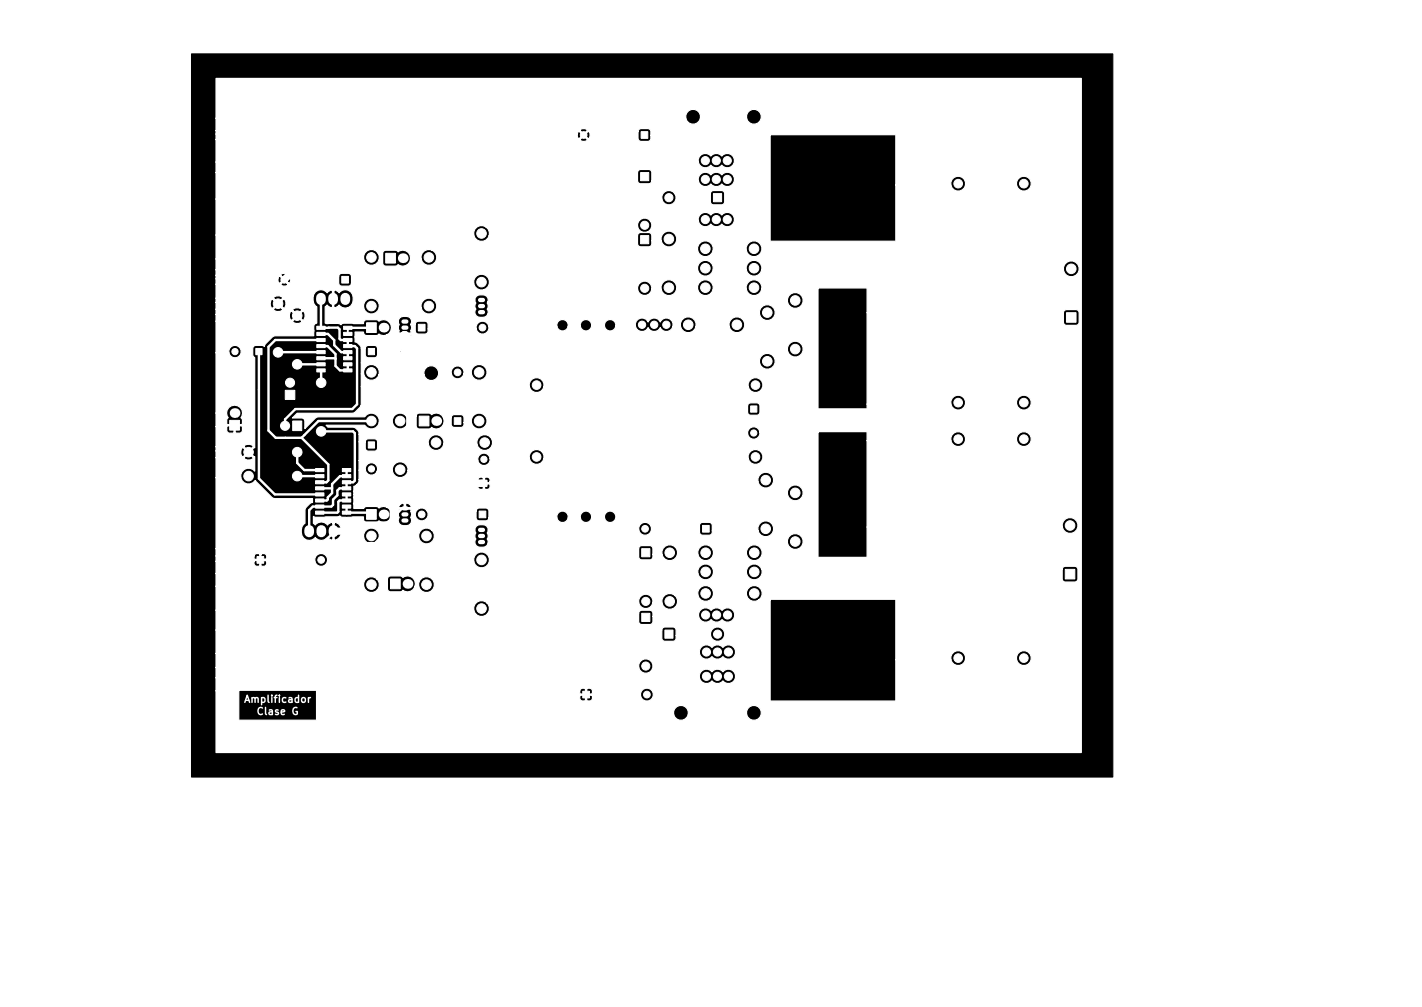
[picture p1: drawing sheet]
<svg xmlns="http://www.w3.org/2000/svg" width="297mm" height="210mm" viewBox="0 0 297 210" stroke-linecap="round" stroke-linejoin="round" font-family="sans-serif">
<defs><g id="words">
<g font-size="2.1" fill="#fff">
<text x="51.6" y="146.7">Amplificador</text>
<text x="54.1" y="149.3">Clase G</text>
</g>
</g></defs>
<path d="M40 11.2h192.5v151h-192.5z" fill="#000" stroke="#000" stroke-width=".21"/>
<g fill="#fff" stroke="#fff" stroke-width=".21">
<path d="M149 40.4h1.7v1.7h-1.7z"/>
<path d="M146.8 109.7h1.3v1.4h-1.3z"/>
<path d="M138.9 131.6h1.7v1.7h-1.7z"/>
<path d="M81.6 120.9h2v2h-2z"/>
<circle cx="139.7" cy="41.3" r=".85"/>
<circle cx="134.7" cy="110.4" r=".7"/>
<circle cx="157.6" cy="115.4" r="1"/>
<circle cx="147.4" cy="115.4" r="1"/>
<circle cx="149.9" cy="132.4" r=".85"/>
<circle cx="147.4" cy="119.4" r="1"/>
<circle cx="157.6" cy="119.4" r="1"/>
<circle cx="147.4" cy="123.9" r="1"/>
<circle cx="157.6" cy="123.9" r="1"/>
<circle cx="149.7" cy="128.4" r=".85"/>
<circle cx="147.4" cy="128.4" r=".85"/>
<circle cx="152" cy="128.4" r=".85"/>
<circle cx="77.6" cy="111.9" r="1"/>
<circle cx="77.6" cy="122.1" r="1"/>
</g>
<circle cx="85.1" cy="121.9" r="1.02" fill="#fff"/>
<g fill="#fff" stroke="#fff" stroke-width=".21">
<path d="M100.4 100.3h1.3v1.3h-1.3z"/>
<path d="M87.6 86.9h2v2h-2z"/>
<circle cx="89.1" cy="111.9" r="1"/>
<circle cx="89.1" cy="122.1" r="1"/>
<circle cx="101.1" cy="95.9" r=".65"/>
<circle cx="91.1" cy="92.4" r="1"/>
<circle cx="101.2" cy="92.4" r="1"/>
</g>
<circle cx="91.1" cy="87.9" r="1.02" fill="#fff"/>
<g fill="#fff" stroke="#fff" stroke-width=".21">
<path d="M94.9 87.2h1.4v1.4h-1.4z"/>
<path d="M76.6 106.4h2v2h-2z"/>
<circle cx="100.1" cy="77.7" r="1"/>
<circle cx="100.1" cy="87.9" r="1"/>
<circle cx="95.6" cy="77.7" r=".7"/>
<circle cx="51.9" cy="99.4" r="1"/>
<circle cx="62.1" cy="99.4" r="1"/>
<circle cx="51.9" cy="94.4" r="1"/>
<circle cx="62.1" cy="94.4" r="1"/>
</g>
<circle cx="80.1" cy="107.4" r="1.02" fill="#fff"/>
<g fill="#fff" stroke="#fff" stroke-width=".21">
<path d="M65.9 106.7h1.8v.7h-1.8z"/>
<path d="M71.5 106.7h1.8v.7h-1.8z"/>
<path d="M65.9 105.4h1.8v.7h-1.8z"/>
<path d="M71.5 105.4h1.8v.7h-1.8z"/>
<path d="M65.9 104.2h1.8v.6h-1.8z"/>
<path d="M71.5 104.2h1.8v.6h-1.8z"/>
<path d="M65.9 102.9h1.8v.7h-1.8z"/>
<path d="M71.5 102.9h1.8v.7h-1.8z"/>
<path d="M65.9 101.6h1.8v.7h-1.8z"/>
<path d="M71.5 101.6h1.8v.7h-1.8z"/>
<path d="M65.9 100.4h1.8v.6h-1.8z"/>
<path d="M71.5 100.4h1.8v.6h-1.8z"/>
<path d="M65.9 99.1h1.8v.6h-1.8z"/>
<path d="M71.5 99.1h1.8v.6h-1.8z"/>
<path d="M65.9 97.8h1.8v.7h-1.8z"/>
<path d="M71.5 97.8h1.8v.7h-1.8z"/>
<path d="M59.6 81.5h2v1.9h-2z"/>
<path d="M76.9 72.8h1.3v1.3h-1.3z"/>
<path d="M53.4 72.8h1.3v1.3h-1.3z"/>
<path d="M156.8 84.8h1.3v1.3h-1.3z"/>
<path d="M121.7 144.3h1.4v1.4h-1.4z"/>
<path d="M71.4 57.7h1.4v1.4h-1.4z"/>
<path d="M53.7 116.2h1.4v1.4h-1.4z"/>
<path d="M133.9 27.5h1.4v1.4h-1.4z"/>
<path d="M100.1 106.7h1.4v1.4h-1.4z"/>
<path d="M87.4 67.7h1.4v1.4h-1.4z"/>
<path d="M76.9 92.3h1.3v1.3h-1.3z"/>
<path d="M222.8 65.3h2v2h-2z"/>
<path d="M133.8 36h1.7v1.7h-1.7z"/>
<path d="M133.8 49.2h1.7v1.7h-1.7z"/>
<path d="M134 114.6h1.7v1.7h-1.7z"/>
<path d="M134 128.1h1.7v1.7h-1.7z"/>
<path d="M222.5 118.9h2v2h-2z"/>
<path d="M61.1 87.9h1.9v2h-1.9z"/>
<path d="M76.6 67.4h2v2h-2z"/>
<circle cx="60.6" cy="79.9" r=".95"/>
<circle cx="112.1" cy="95.4" r=".9"/>
<circle cx="157.8" cy="95.4" r=".9"/>
<circle cx="82.6" cy="73.4" r=".65"/>
<circle cx="49.1" cy="73.4" r=".65"/>
<circle cx="157.4" cy="90.4" r=".65"/>
<circle cx="135.1" cy="145" r=".7"/>
<circle cx="59.4" cy="58.4" r=".7"/>
<circle cx="67.1" cy="116.9" r=".7"/>
<circle cx="121.9" cy="28.2" r=".7"/>
<circle cx="88.1" cy="107.4" r=".7"/>
<circle cx="100.8" cy="68.4" r=".7"/>
<circle cx="77.6" cy="97.9" r=".65"/>
<circle cx="223.8" cy="56.1" r="1"/>
<circle cx="134.7" cy="47" r=".85"/>
<circle cx="134.7" cy="60.2" r=".85"/>
<circle cx="134.9" cy="125.6" r=".85"/>
<circle cx="134.9" cy="139.1" r=".85"/>
<circle cx="223.5" cy="109.7" r="1"/>
<circle cx="59.5" cy="88.9" r=".95"/>
</g>
<circle cx="80.1" cy="68.4" r="1.02" fill="#fff"/>
<path d="M80.6 52.9h2v2h-2z" fill="#fff" stroke="#fff" stroke-width=".21"/>
<circle cx="84.1" cy="53.9" r="1.02" fill="#fff"/>
<g fill="#fff" stroke="#fff" stroke-width=".21">
<path d="M66.2 77h1.7v.7h-1.7z"/>
<path d="M71.8 77h1.7v.7h-1.7z"/>
<path d="M66.2 75.7h1.7v.7h-1.7z"/>
<path d="M71.8 75.7h1.7v.7h-1.7z"/>
<path d="M66.2 74.5h1.7v.6h-1.7z"/>
<path d="M71.8 74.5h1.7v.6h-1.7z"/>
<path d="M66.2 73.2h1.7v.7h-1.7z"/>
<path d="M71.8 73.2h1.7v.7h-1.7z"/>
<path d="M66.2 71.9h1.7v.7h-1.7z"/>
<path d="M71.8 71.9h1.7v.7h-1.7z"/>
<path d="M66.2 70.7h1.7v.6h-1.7z"/>
<path d="M71.8 70.7h1.7v.6h-1.7z"/>
<path d="M66.2 69.4h1.7v.6h-1.7z"/>
<path d="M71.8 69.4h1.7v.6h-1.7z"/>
<path d="M66.2 68.1h1.7v.7h-1.7z"/>
<path d="M71.8 68.1h1.7v.7h-1.7z"/>
<path d="M48 87.8h2v2h-2z"/>
<circle cx="149.6" cy="33.5" r=".85"/>
<circle cx="151.9" cy="33.5" r=".85"/>
<circle cx="147.3" cy="33.5" r=".85"/>
<circle cx="149.6" cy="37.5" r=".85"/>
<circle cx="151.9" cy="37.5" r=".85"/>
<circle cx="147.3" cy="37.5" r=".85"/>
<circle cx="149.9" cy="136.1" r=".85"/>
<circle cx="152.2" cy="136.1" r=".85"/>
<circle cx="147.6" cy="136.1" r=".85"/>
<circle cx="149.9" cy="141.2" r=".85"/>
<circle cx="152.2" cy="141.2" r=".85"/>
<circle cx="147.6" cy="141.2" r=".85"/>
<circle cx="166.1" cy="62.7" r="1"/>
<circle cx="166.1" cy="72.9" r="1"/>
<circle cx="157.8" cy="80.4" r=".9"/>
<circle cx="112.1" cy="80.4" r=".9"/>
<circle cx="157.5" cy="51.9" r="1"/>
<circle cx="147.3" cy="51.9" r="1"/>
<circle cx="166.1" cy="102.9" r="1"/>
<circle cx="166.1" cy="113.1" r="1"/>
<circle cx="139.7" cy="49.9" r="1"/>
<circle cx="139.7" cy="60.1" r="1"/>
<circle cx="139.9" cy="125.6" r="1"/>
<circle cx="139.9" cy="115.4" r="1"/>
<circle cx="100.6" cy="116.9" r="1"/>
<circle cx="100.6" cy="127.1" r="1"/>
<circle cx="77.6" cy="87.9" r="1"/>
<circle cx="77.6" cy="77.7" r="1"/>
<circle cx="83.6" cy="98.1" r="1"/>
<circle cx="83.6" cy="87.9" r="1"/>
<circle cx="58.1" cy="63.4" r="1"/>
<circle cx="58.1" cy="73.6" r="1"/>
<circle cx="100.6" cy="48.7" r="1"/>
<circle cx="100.6" cy="58.9" r="1"/>
<circle cx="200.2" cy="91.7" r=".9"/>
<circle cx="200.2" cy="137.4" r=".9"/>
<circle cx="213.9" cy="91.7" r=".9"/>
<circle cx="213.9" cy="137.4" r=".9"/>
<circle cx="213.9" cy="38.3" r=".9"/>
<circle cx="213.9" cy="84.1" r=".9"/>
<circle cx="200.2" cy="38.3" r=".9"/>
<circle cx="200.2" cy="84.1" r=".9"/>
<circle cx="157.5" cy="60.1" r="1"/>
<circle cx="147.3" cy="60.1" r="1"/>
<circle cx="89.6" cy="53.7" r="1"/>
<circle cx="89.6" cy="63.9" r="1"/>
<circle cx="157.5" cy="56" r="1"/>
<circle cx="147.3" cy="56" r="1"/>
<circle cx="160.3" cy="75.4" r="1"/>
<circle cx="160.3" cy="65.3" r="1"/>
<circle cx="159.9" cy="100.2" r="1"/>
<circle cx="159.9" cy="110.4" r="1"/>
<circle cx="77.6" cy="53.7" r="1"/>
<circle cx="77.6" cy="63.9" r="1"/>
<circle cx="143.8" cy="67.8" r="1"/>
<circle cx="153.9" cy="67.8" r="1"/>
<circle cx="136.7" cy="67.8" r=".76"/>
<circle cx="139.2" cy="67.8" r=".76"/>
<circle cx="134.1" cy="67.8" r=".76"/>
<circle cx="67.1" cy="79.9" r="1"/>
<circle cx="67.1" cy="90.1" r="1"/>
<circle cx="62.1" cy="76.1" r="1"/>
<circle cx="62.1" cy="65.9" r="1"/>
<circle cx="149.6" cy="45.8" r=".85"/>
<circle cx="147.3" cy="45.8" r=".85"/>
<circle cx="151.9" cy="45.8" r=".85"/>
</g>
<path d="M67 62.2v.5M69.6 62.2v.5M72.1 62.2v.5M64.6 110.7v.5M67.1 110.7v.5M69.7 110.7v.5" fill="none" stroke="#fff" stroke-width="2"/>
<path d="M84.3 68.4h.6M84.3 69.7h.6M84.3 67.1h.6M100.3 63.9h.6M100.3 65.2h.6M100.3 62.6h.6M84.3 107.4h.6M84.3 106.1h.6M84.3 108.7h.6M100.3 111.9h.6M100.3 110.6h.6M100.3 113.2h.6" fill="none" stroke="#fff" stroke-width=".9"/>
<circle cx="49" cy="86.2" r="1.02" fill="#fff"/>
<g fill="none" stroke="#fff" stroke-width=".5">
<path d="M54.1 73.4v26.5l3.3 3.3h9.4M62.1 76.1h4.9M62.1 76.1h.1M67 62.4v6M67 68.4h.1M67 73.5l-8.9 .1M67 69.7h1.5l1.3 1.3v1.1l1.5 1.4h1.4v1.3M67 71h-9.5l-1.4 1.4v17.5l1.5 1.5h5.4M67 68.4h3.6l.3 .3v2l.3 .3h1.5v1.3h1.4l.5 .4v11.7l-1 1h-11.9l-2.2 2.2v1.3M67 72.3h1.4l1.7 1.6v2.5l.9 .9h1.7v-1.2M67 77.3l.1 2.6M67 74.8h3l.1 .1"/>
<path d="M69.6 62.4v-1.8l-1.4-1.4h-8l-.8-.8-2.4 2.4v1.5l2.5 2.5h1.5l1.1 1.1M77.6 68.4h-4.9M62.1 94.4v2.3l1.5 1.5h3.2M62.1 99.4h4.7M63 91.4l5.6 5.6v3.3l-.4 .4h-1.4M66.8 99.4h.1M67.1 90.1h6.6l.4 .3v9.9l-.3 .4h-1.4v1.3h-1.5l-.4 .4v1l-.9 .9v1.1l-.4 .4h-3.9l-.7 .7v4.4M72.4 98.2v1.2h-1.4l-1.6 1.7v1.9l-.9 .9v.4l-.2 .2h-1.5M77.6 87.9h-11.1l-3.5 3.5M86.8 97.9l-2.2 2.3v5.9M69.4 101.9l-2.6 .1M72.4 103.2v1.3h-1.5l-.2 .3v2l-.2 .2h-3.7"/>
<path d="M72.4 105.8v1.2h4.8l.4 .4M101.1 100.9h-10l-5.3 5.2h-1.8l-3 3h-8l-1.8 1.8h-1.5v.3l-5.8 5.7h-9.5"/>
</g>
<path d="M66.5 73.5h.5M66.5 71h.5M72.7 68.4v1.3M72.4 107v.2" fill="none" stroke="#fff" stroke-width=".4"/>
<path d="M59.4 58.4l4.1-4.2h10.5l8.6 8.6v10.6M82.6 73.4l3 3v17l4.5 4.5M83.2 71l1.2-1.1h.2l2.4 2.3-3 3h-1l-1.8-1.8h1.4l.6-.6zM86.8 97.9h3.3M90.1 97.9l-8 8v4.4l-3.6 3.6h-3.3l-3-3h-2.5M93.1 100.9l-1.1 1.1h-1.1l-.8-.8v-5.9l.9 .9v4.7h10.1" fill="none" stroke="#fff" stroke-width="1.5"/>
<path d="M45.1 16.4h180.8v140.7h-180.8v-12.9h4.8v6l.1 .2h16l.1-.2v-1.1h74.6l.2 .6a1.56 1.56 0 0 0 1.6 .7 1.56 1.56 0 0 0 1.3-1.3h12.1l.3 .6a1.56 1.56 0 0 0 2.6 0 1.56 1.56 0 0 0-1-2.4 1.56 1.56 0 0 0-1.9 1.8h-12.1v-.6a1.56 1.56 0 0 0-1.9-1.2 1.56 1.56 0 0 0-1.2 1.8h-74.6v-3.8h55v.6l.3 .4 .7 .1 .2-.2v-1h.3v1l.1 .2h.6l.4-.3v-.8h10.1a1.36 1.36 0 0 0 2.1 .9 1.36 1.36 0 0 0 0-2.3 1.36 1.36 0 0 0-2.1 .9v.5h-10.1l-.1-.1h-2.3l-.2 .1h-55v-1.1h55v.5l.2 .2h1v-1h.3v1h1l.2-.2v-.5l-.5-.5h-.6l-.1 .2-1-.2-.5 .5-71.1-.1-.1 .1h-4.8v-2.7h101a1.49 1.49 0 0 0 1.1 1.2 1.49 1.49 0 0 0 1.5-.5 1.45 1.45 0 0 0 2.3 0 1.5 1.5 0 0 0 2.2 .1 1.5 1.5 0 0 0 0-2.2 1.5 1.5 0 0 0-2.2 .2 1.45 1.45 0 0 0-2.3 0 1.5 1.5 0 0 0-1.8-.4 1.5 1.5 0 0 0-.8 1.6h-101v-2.1h88.3l.2 .5a1.51 1.51 0 0 0 2.6 0 1.51 1.51 0 0 0-1-2.3 1.51 1.51 0 0 0-1.8 1.8h-88.3v-3h101l.2 .6a1.49 1.49 0 0 0 2.4 .1 1.45 1.45 0 0 0 2.3 0 1.5 1.5 0 0 0 2.2 .1 1.5 1.5 0 0 0 0-2.2 1.5 1.5 0 0 0-2.2 .2 1.45 1.45 0 0 0-2.3 0 1.5 1.5 0 0 0-1.8-.4 1.5 1.5 0 0 0-.8 1.6h-101v-4.8h93.1v1.7a.65 .65 0 0 0 .7 .6h1.9l.4-.4v-.8h7.2l.2 .5a1.51 1.51 0 0 0 2.6 .1 1.51 1.51 0 0 0-1-2.4 1.51 1.51 0 0 0-1.8 1.8h-7.2v-1.1a.65 .65 0 0 0-.6-.7l-2 .1-.4 .6h-93.1v-4.2h53.9a1.65 1.65 0 0 0 1.2 1.3 1.65 1.65 0 0 0 1.7-.6h31.5v1.7a.65 .65 0 0 0 .6 .6h1.7l.5-.2 .2-.4v-1.1h9.5l.2 .5a1.49 1.49 0 0 0 2.4 .2 1.45 1.45 0 0 0 2.3 0 1.5 1.5 0 0 0 2.2 .1 1.5 1.5 0 0 0 0-2.2 1.5 1.5 0 0 0-2.2 .2 1.45 1.45 0 0 0-2.3 0 1.5 1.5 0 0 0-1.8-.5 1.5 1.5 0 0 0-.8 1.7h-9.5v-.6a.65 .65 0 0 0-.7-.7l-1.9 .1-.4 .6h-31.5a1.58 1.58 0 0 0-.2-2.2h31.7l.2 .5a1.51 1.51 0 0 0 1.6 .7 1.51 1.51 0 0 0 1.2-1.2h1.9l.2 .6a1.66 1.66 0 0 0 2.5 .3 1.66 1.66 0 0 0-.1-2.6h4.9l.2 .6a1.67 1.67 0 0 0 1.7 .7 1.67 1.67 0 0 0 1.3-1.3h6.9l.3 .6a1.65 1.65 0 0 0 2.3 .4h2.4l.1 21.2h26l.1-8.7h11.5l.2 .6a1.56 1.56 0 0 0 1.7 .6 1.56 1.56 0 0 0 1.2-1.2h10.6l.3 .6a1.56 1.56 0 0 0 2.6 0 1.56 1.56 0 0 0-1-2.4 1.56 1.56 0 0 0-1.9 1.8h-10.6v-.6a1.56 1.56 0 0 0-1.9-1.2 1.56 1.56 0 0 0-1.2 1.8h-11.5l-.1-12.6h-26l-.1 .1h-2.4a1.66 1.66 0 0 0-.3-2.8 1.66 1.66 0 0 0-2.3 1.8h-6.9v-.6a1.67 1.67 0 0 0-1.9-1.3 1.67 1.67 0 0 0-1.3 1.9h-5a1.67 1.67 0 0 0-1.8 0 1.67 1.67 0 0 0-.7 1.7h-1.9a1.51 1.51 0 0 0-1.5-1.8 1.51 1.51 0 0 0-1.5 1.8h-31.7l-.2-.2a1.67 1.67 0 0 0-1.8 0 1.67 1.67 0 0 0-.7 1.7h-53.9v-5h30.9l.2 .6a1.65 1.65 0 0 0 2.4 .4 1.65 1.65 0 0 0 .1-2.5h2.2v2a.65 .65 0 0 0 .7 .7h2l.6-.4a1.59 1.59 0 0 0 2.5-.8h.8l.2 .6a1.67 1.67 0 0 0 2.8 0 1.67 1.67 0 0 0-1.1-2.6 1.67 1.67 0 0 0-1.9 2h-.8l.1-.5a1.63 1.63 0 0 0-.9-1.5 1.63 1.63 0 0 0-1.7 .2l-.6-.4h-2a.65 .65 0 0 0-.7 .7h-2.2l-.2-.2a1.67 1.67 0 0 0-1.8 0 1.67 1.67 0 0 0-.7 1.7h-30.9v-2.7h100.7l.2 .6a1.67 1.67 0 0 0 1.7 .7 1.67 1.67 0 0 0 1.3-1.3h6.9l.3 .6a1.65 1.65 0 0 0 2.1 .6 1.65 1.65 0 0 0 .8-2h62.8v2a.65 .65 0 0 0 .6 .6h2l.5-.2 .2-.4v-2a.65 .65 0 0 0-.7-.7l-2.2 .1-.4 .6h-62.8a1.65 1.65 0 0 0-2-1.1 1.65 1.65 0 0 0-1.2 1.9h-6.9v-.6a1.67 1.67 0 0 0-1.9-1.3 1.67 1.67 0 0 0-1.3 1.9h-100.7v-2.5h8v.5l.2 .4 .8 .1 .2-.1v-1.1h.2v1.1l.2 .1h.5l.4-.2 .1-.8h10.1a1.35 1.35 0 0 0 1.2 1.1 1.35 1.35 0 0 0 1.4-1.1h30.6l.2 .6a1.67 1.67 0 0 0 2.8 0 1.67 1.67 0 0 0-1.1-2.5 1.67 1.67 0 0 0-1.9 1.9h-30.6a1.36 1.36 0 0 0-1.3-1.7 1.36 1.36 0 0 0-1.3 1.7h-10.1l-.1-.2h-2.4l-.1 .2h-8v-1.1h8v.5l.1 .2h1.1v-1.1h.2v1.1h1.1l.1-.2-.1-.7-.4-.3h-.5l-.2 .1-.9-.1-.5 .5h-8v-1.5h88.3v1.7l.2 .4 .4 .2h1.7a.65 .65 0 0 0 .7-.6v-.6h1.9a1.67 1.67 0 0 0 1.6 1.4 1.67 1.67 0 0 0 1.6-1.4h4.3l.2 .6a1.67 1.67 0 0 0 1.7 .7 1.67 1.67 0 0 0 1.3-1.3h6.9l.3 .6a1.67 1.67 0 0 0 2.7 0 1.67 1.67 0 0 0-1-2.5 1.67 1.67 0 0 0-2 1.9h-6.9v-.6a1.67 1.67 0 0 0-1.9-1.3 1.67 1.67 0 0 0-1.3 1.9h-4.3v-.6a1.67 1.67 0 0 0-1.9-1.3 1.67 1.67 0 0 0-1.3 1.9h-1.9v-1.1a.65 .65 0 0 0-.7-.7l-1.9 .1-.4 .6h-88.3v-14.9h5.2a1.66 1.66 0 0 0 1.3 1.3 1.66 1.66 0 0 0 1.7-.7l3.8 3.7 8.2 .1v.8a2.41 2.41 0 0 0-1.5 1.3l-.1 3.1-.3 .1a2.19 2.19 0 0 0 .6 3.3 1.58 1.58 0 0 0 1.9-.5 1.58 1.58 0 0 0 2.5 0l.8 .5 .3-.1v-1.6h.3v1.6l.2 .2 .9-.6h5.1a1.67 1.67 0 0 0 1.6 1.4 1.67 1.67 0 0 0 1.6-1.4h8.3l.2 .6a1.66 1.66 0 0 0 2.5 .4 1.66 1.66 0 0 0-.1-2.6h9.1l.2 .7-.2 .6 .2 .6-.1 .3a1.22 1.22 0 0 0 .3 1.3 1.22 1.22 0 0 0 1.3 .2 1.03 1.03 0 0 0 1.1-.9h62.5l.2 .6a1.67 1.67 0 0 0 2.8 0 1.67 1.67 0 0 0-1.1-2.6 1.67 1.67 0 0 0-1.9 2h-62.5l-.2-.9a.99 .99 0 0 0 0-1.2l.2-.6h31.4l.2 .5a1.35 1.35 0 0 0 1.9 .4 1.35 1.35 0 0 0 .4-1.9h10.2v1.4a.65 .65 0 0 0 .7 .7l1.6-.1a.81 .81 0 0 0 .4-1h9.5l.3 .6a1.67 1.67 0 0 0 2.7 0 1.67 1.67 0 0 0-1-2.5 1.67 1.67 0 0 0-2 1.9h-9.5v-1a.65 .65 0 0 0-.7-.6h-1.6l-.4 .6h-10.2a1.35 1.35 0 0 0-1.6-.6 1.35 1.35 0 0 0-.9 1.6l-31.4-.1a1.43 1.43 0 0 0-2.2-1l-.5 .6-.1 .4h-9.1a1.65 1.65 0 0 0-1.9-.1 1.65 1.65 0 0 0-.7 1.7h-8.3v-.6a1.67 1.67 0 0 0-1.9-1.3 1.67 1.67 0 0 0-1.3 1.9h-5.1l.2-.3 .2-.9h-1.8v-1.8h.3v1.6h1.5v-.3a1.3 1.3 0 0 0-1.8-1.3l-.3-.1-.8 .5a1.58 1.58 0 0 0-2.5 0l-.4-.3v-1.5l.4 .2 4.6-.1 .5-.2 .3 .3 1.1 .1 3.5-.2a.89 .89 0 0 0 .4 1.1l2.3 .1 .6-.4 .3 .3a1.65 1.65 0 0 0 2.3-1.6h1.4l.2 .6-.1 .3a1.22 1.22 0 0 0 .3 1.3 1.22 1.22 0 0 0 1.3 .2 1.07 1.07 0 0 0 1-.6 1.07 1.07 0 0 0-.1-1.2l.1-.3h.9l.2 .5a1.35 1.35 0 0 0 1.8 .4 1.35 1.35 0 0 0 .4-1.9h10.2v1.4a.65 .65 0 0 0 .7 .7l1.6-.1 .4-.6h14.2a1.21 1.21 0 0 0 1.2 1 1.21 1.21 0 0 0 1.2-1h2.5l.2 .5a1.21 1.21 0 0 0 1.2 .5 1.21 1.21 0 0 0 1-1h2.7l.1 .5a1.21 1.21 0 0 0 2.1 0 1.21 1.21 0 0 0-.8-1.9 1.21 1.21 0 0 0-1.4 1.4h-2.7v-.4a1.21 1.21 0 0 0-1.4-1 1.21 1.21 0 0 0-1 1.4h-2.5v-.4a1.21 1.21 0 0 0-1.4-1 1.21 1.21 0 0 0-1 1.4h-14.2v-1.4l-.2-.4-.4-.2h-1.4a.65 .65 0 0 0-.7 .6h-10.2a1.36 1.36 0 0 0-1.6-.5 1.36 1.36 0 0 0-.8 1.5h-.9l-.1-.9 .1-.4-.1-.1h-2.4l-.2 .1 .2 .4-.2 .6h-1.4a1.64 1.64 0 0 0-1.1-1.6h2.5l.2 .2h1.1v-.9h.2v.9h1.1l.1-.2a1.56 1.56 0 0 0-2.1-.6l-.6 .6-3.1-.1-.9 .4-.6-.4h-2l-.6 .5h-2.1v-3h90.6a1.67 1.67 0 0 0 2.5 1.1 1.67 1.67 0 0 0 0-2.8 1.67 1.67 0 0 0-2.5 1.1v.6h-90.6l-.1-.6 .1-1 .6-.4h25.3v.5l.3 .4 .7 .1 .2-.2v-1h.2v1l.2 .2 .7-.1 .3-.4v-.5l-.2-.2h-2.2l-.2 .2h-25.3l.4-.5 .1-.6h24.8v.5l.2 .2h1v-1h.2v1h1l.2-.2h55.9a1.67 1.67 0 0 0 2.6 1 1.67 1.67 0 0 0 0-2.7 1.67 1.67 0 0 0-2.6 1v.7h-55.9l-.1-.7-.4-.3h-.5l-.2 .2-.9-.2-.5 .5h-24.8v-1.9h1.3l.2 .4a1.29 1.29 0 0 0 1.2 .6 1.29 1.29 0 0 0 1.1-.8h3.2l.2 .6a1.65 1.65 0 0 0 1.8 .7 1.65 1.65 0 0 0 1.2-1.5h3.4l.2 .6a1.57 1.57 0 0 0 2.6 0 1.57 1.57 0 0 0-1-2.4 1.57 1.57 0 0 0-1.8 1.8h-3.4v-.5a1.67 1.67 0 0 0-1.9-1.3 1.67 1.67 0 0 0-1.3 2h-3.2l.1-.2a1.31 1.31 0 0 0-1.3-1.6 1.31 1.31 0 0 0-1.3 1.6h-1.3v-2h24.8l.2 .4a1.3 1.3 0 0 0 1.6 .5 1.3 1.3 0 0 0 .8-1.4h8.2l.2 .6a1.56 1.56 0 0 0 1.6 .6 1.56 1.56 0 0 0 1.2-1.2h42.7l.2 .6a1.57 1.57 0 0 0 2.6 0 1.57 1.57 0 0 0-1-2.4 1.57 1.57 0 0 0-1.8 1.8h-42.7v-.6a1.57 1.57 0 0 0-1.8-1.2 1.57 1.57 0 0 0-1.2 1.8h-8.2a1.31 1.31 0 0 0-1.6-1.1 1.31 1.31 0 0 0-1 1.6h-24.8v-3.9h1.3v1.3a.65 .65 0 0 0 .6 .6h1.3l.5-.2 .2-.4v-.9h10.6l.2 .6a1.67 1.67 0 0 0 1.7 .7 1.67 1.67 0 0 0 1.3-1.3h6.9l.3 .6a1.67 1.67 0 0 0 2.7 0 1.67 1.67 0 0 0-1-2.5 1.67 1.67 0 0 0-2 1.9h-6.9v-.6a1.67 1.67 0 0 0-1.9-1.3 1.67 1.67 0 0 0-1.3 1.9h-10.6v-.4a.65 .65 0 0 0-.7-.7l-1.5 .1-.4 .6h-1.3v-1.6h81.2a1.3 1.3 0 0 0 1.5 1 1.3 1.3 0 0 0 1-1.5h12.2l.1 26.2h10l.1-6.4h40.8l.2 .6a1.67 1.67 0 0 0 2.8 0 1.67 1.67 0 0 0-1.1-2.5 1.67 1.67 0 0 0-1.9 1.9h-40.8v-18h17.5l.2 .6a1.56 1.56 0 0 0 1.7 .6 1.56 1.56 0 0 0 1.2-1.2h10.6l.3 .6a1.56 1.56 0 0 0 2.6 0 1.56 1.56 0 0 0-1-2.4 1.56 1.56 0 0 0-1.9 1.8h-10.6v-.6a1.56 1.56 0 0 0-1.9-1.2 1.56 1.56 0 0 0-1.2 1.8h-17.5v-1.8l-.1-.1-22.3 .1a1.3 1.3 0 0 0-1.5-1.1 1.3 1.3 0 0 0-1 1.6h-81.2v-.3a1.55 1.55 0 0 0-1.3-1.2h-5.2l-.4-.4h8.1a1.66 1.66 0 0 0 1.7 .7 1.66 1.66 0 0 0 1.3-1.3h2.8l.2 .6a1.66 1.66 0 0 0 2.4 .5 1.66 1.66 0 0 0 .3-2.4h2v2a.65 .65 0 0 0 .7 .7h2l.6-.4a1.65 1.65 0 0 0 2 0 1.65 1.65 0 0 0 .4-2h1.6v1.4a.65 .65 0 0 0 .7 .7l1.6-.1a.81 .81 0 0 0 .4-1h1.6l.2 .6a1.67 1.67 0 0 0 2.8 0 1.67 1.67 0 0 0-1.1-2.5 1.67 1.67 0 0 0-1.9 1.9h-1.6v-1a.65 .65 0 0 0-.6-.6h-1.7l-.4 .6h-1.6a1.61 1.61 0 0 0-2.4-.6l-.6-.4h-2a.65 .65 0 0 0-.7 .7h-2l-.4-.4a1.67 1.67 0 0 0-1.8 0 1.67 1.67 0 0 0-.7 1.7h-2.8v-.6a1.66 1.66 0 0 0-1.3-1.3 1.66 1.66 0 0 0-1.7 .7h-9.7l-.6 .3-2.2 2.2v-1.6l-.2-.4-.5-.2h-1.9l1-1h11.5l.6-.3 1.2-1.2h80.8v1.3l.1 .4 .5 .2h1.3a.65 .65 0 0 0 .6-.6v-1.3l-.1-.5-.5-.2h-1.3a.65 .65 0 0 0-.6 .7h-80.8l.1-4.1h35.1l.2 .6a1.56 1.56 0 0 0 1.6 .6 1.56 1.56 0 0 0 1.2-1.2h42.7l.2 .6a1.57 1.57 0 0 0 2.6 0 1.57 1.57 0 0 0-1-2.4 1.57 1.57 0 0 0-1.8 1.8h-42.7v-.6a1.57 1.57 0 0 0-1.8-1.2 1.57 1.57 0 0 0-1.2 1.8h-35.1v-2.6h.5l.2 .6a1.65 1.65 0 0 0 1.6 .7 1.65 1.65 0 0 0 1.4-1.2h9.4l.2 .6a1.55 1.55 0 0 0 1.7 .6 1.55 1.55 0 0 0 1.1-1.4h2.7l.2 .5a1.35 1.35 0 0 0 1.3 .6 1.35 1.35 0 0 0 1.1-1h1.6l.2 .6a1.67 1.67 0 0 0 2.8 0 1.67 1.67 0 0 0-1.1-2.6 1.67 1.67 0 0 0-1.9 2l-1.6-.1a1.36 1.36 0 0 0-1.3-1.6 1.36 1.36 0 0 0-1.3 1.6h-2.7v-.4a1.57 1.57 0 0 0-1.8-1.2 1.57 1.57 0 0 0-1.2 1.8h-9.4v-.1a1.67 1.67 0 0 0-1.6-2 1.67 1.67 0 0 0-1.6 2h-.5v-2.3h83.1l.3 .6a1.67 1.67 0 0 0 2.8 0 1.67 1.67 0 0 0-1.1-2.6 1.67 1.67 0 0 0-2 2h-83.1v-3h.8v1.3a.65 .65 0 0 0 .6 .6h1.6l.3-.4h3.1v.2a.9 .9 0 0 0 1.4-.2l-.7-.7-.7 .7h-3.1l.1-1.1h2.4l.2 .9h.2l.7-.7h.4l.7 .7h.2l.2-.9h80.6l.2 .6a1.67 1.67 0 0 0 2.8 0 1.67 1.67 0 0 0-1.1-2.5 1.67 1.67 0 0 0-1.9 1.9h-80.6l-.2-.5h-.2l-.7 .7h-.4l-.7-.7h-.2l-.2 .5h-2.4l-.1-.7h3.1l.7 .7 .7-.7a.95 .95 0 0 0-1.4-.2v.2h-3.1l-.3-.3-1.6-.1a.65 .65 0 0 0-.6 .7l-.8-.1a1.86 1.86 0 0 0-1.1-1.3h-.2v-2.1l1.7 .1a.65 .65 0 0 0 .7 .7h2l.6-.4 .9 .4 3.1-.1a1.09 1.09 0 0 0 1.3 .8v-1h.2v1h.3a.76 .76 0 0 0 .8-1l-5 .2a1.69 1.69 0 0 0 .4-2.9h2l.2 .7-.2 .6 .2 .6-.2 .4 .2 .2h2.4l.1-.2-.1-.4a1.17 1.17 0 0 0 0-1.3h.9v1.4a.65 .65 0 0 0 .7 .7l1.6-.1a.85 .85 0 0 0 .4-1h10.1l.2 .5a1.36 1.36 0 0 0 1.6 .5 1.36 1.36 0 0 0 .8-1.6h14.2l.2 .5a1.21 1.21 0 0 0 1.2 .5 1.21 1.21 0 0 0 1-1h2.5l.2 .5a1.21 1.21 0 0 0 1.2 .5 1.21 1.21 0 0 0 1-1h2.7l.1 .5a1.2 1.2 0 0 0 1.3 .5 1.2 1.2 0 0 0 .9-1h4.1l.2 .5a1.4 1.4 0 0 0 2.5-.2 1.38 1.38 0 0 0 1.3 .8 1.38 1.38 0 0 0 1.2-.8 1.4 1.4 0 0 0 1.4 .8 1.4 1.4 0 0 0 1.3-1.1h1.5l.3 .6a1.67 1.67 0 0 0 1.7 .7 1.67 1.67 0 0 0 1.3-1.3h6.9l.2 .6a1.67 1.67 0 0 0 2.8 0 1.67 1.67 0 0 0-1-2.5 1.67 1.67 0 0 0-2 1.9h-6.9v-.6a1.67 1.67 0 0 0-2-1.3 1.67 1.67 0 0 0-1.3 1.9h-1.5a1.41 1.41 0 0 0-1-1.6 1.41 1.41 0 0 0-1.7 .7 1.38 1.38 0 0 0-1.2-.8 1.38 1.38 0 0 0-1.3 .8 1.41 1.41 0 0 0-1.7-.7 1.41 1.41 0 0 0-1 1.6h-4.1v-.4a1.21 1.21 0 0 0-1.4-1 1.21 1.21 0 0 0-.9 1.4h-2.7v-.4a1.21 1.21 0 0 0-1.4-1 1.21 1.21 0 0 0-1 1.4h-2.5v-.4a1.21 1.21 0 0 0-1.4-1 1.21 1.21 0 0 0-1 1.4h-14.2l-.2-.4a1.36 1.36 0 0 0-1.6-.5 1.36 1.36 0 0 0-.8 1.5h-10.1v-1a.65 .65 0 0 0-.6-.6h-1.7l-.4 .6h-.9a1.06 1.06 0 0 0-.9-1.6 1.3 1.3 0 0 0-1.7 1h-2l-.4-.2-.7-.2-.9 .4-.6-.4h-2l-.5 .2-.2 .7-4.1-.1-.6 .3-.6-.3h-2.7v-3.4l.4-.4 .8 .5 .4-.1v-3.4h.2v3.4l.4 .1 .7-.5 .7 .5 .6 .2 3.9-.2a1.67 1.67 0 0 0 1.6 1.4 1.67 1.67 0 0 0 1.6-1.4h8.8l.2 .6a1.66 1.66 0 0 0 2.5 .4 1.66 1.66 0 0 0-.1-2.6h8.6l.2 .7-.2 .6 .2 .6-.1 .3a1.22 1.22 0 0 0 .3 1.3 1.22 1.22 0 0 0 1.3 .2l.4-.1 .6-.6h56.7a1.67 1.67 0 0 0 2.6 1.1 1.67 1.67 0 0 0 0-2.8 1.67 1.67 0 0 0-2.6 1v.7h-56.7l.1-.4-.2-.7a.99 .99 0 0 0 0-1.2l.1-.2h62.6a1.67 1.67 0 0 0 2.5 1 1.67 1.67 0 0 0 0-2.8 1.67 1.67 0 0 0-2.5 1.1v.7h-62.6a1.08 1.08 0 0 0-1-1.5 1.3 1.3 0 0 0-1.7 1h-8.6l-.1-.1a1.67 1.67 0 0 0-1.8 0 1.67 1.67 0 0 0-.7 1.7h-8.8v-.6a1.67 1.67 0 0 0-1.9-1.3 1.67 1.67 0 0 0-1.3 1.9h-3.2a2.11 2.11 0 0 0 0-3.6 1.57 1.57 0 0 0-2 .5l-.8-.6-.3 .2-.6-.1-.8 .5-.1-.2a1.71 1.71 0 0 0-2.1-.2 1.71 1.71 0 0 0-.7 2l.1 .6 .7 .8v3.4a.64 .64 0 0 0-.7 .6v2h-8l-.6 .3-1.4 1.4-.3 .5-.5-.2h-1.3l-.6 .4v1.6l.4 .6v18.8l-.1-.1-1 1 1 1 .1-.1v3.1a1.65 1.65 0 0 0-2-.5 1.65 1.65 0 0 0-.9 1.8h-5.2v-4.1h5.9l.1 .2a1.26 1.26 0 0 0 1.8-.2l-1-1-.9 1h-5.9v-1.5h5.2v.7l.2 .5 .3 .1 .9-1-.9-1-.3 .1-.2 .6h-5.2v-.8h5.9l.9 .9 1-.9-.1-.3a1.26 1.26 0 0 0-1.8 .3h-5.9v-4.2h2.2v.8l.6 .5h.8l.2-.1v-1.4h.2v1.4l.2 .1h.8l.6-.5v-.8l-.2-.2-5.4 .2v-2.9h2.2l.4 1-.4 .4v.9l.2 .2h3l.2-.2v-.9l-.4-.4 .3-.3a1.68 1.68 0 0 0-1.3-2.3 1.68 1.68 0 0 0-2 1.6h-2.2v-12.5h2.7l.2 .4a1.31 1.31 0 0 0 2.2 0 1.31 1.31 0 0 0-.9-2 1.31 1.31 0 0 0-1.5 1.6h-2.7v-6.6h16l.1 .2a1.26 1.26 0 0 0 1.9-.2l-1-1-1 1h-16v-1.5h15.3l.3 1.2 .2 .1 1-1h.4l.9 1 .3-.1a1.26 1.26 0 0 0-.3-1.9l-.9 1h-.4l-1-1-.2 .1-.3 .6h-15.3v-1h12a1.24 1.24 0 0 0 1.9 .2h2.1l1 .9 1-.9-.1-.3a1.26 1.26 0 0 0-1.9 .3h-2.1l.1-.2-1-1-1 1h-12v-1.5h11.3l.3 1.2 .2 .1 1-1h.4l.9 1 .3-.1a1.26 1.26 0 0 0-.3-1.9l-.9 1h-.4l-1-1-.2 .1-.3 .6h-11.3v-.8h12l1 .9 1-.9a1.16 1.16 0 0 0-2 0h-12v-3h13.5l.1 .3a.95 .95 0 0 0 1.4-.3l-.7-.7-.8 .7h-13.5v-1.1h12.9l.2 .9 .3 .1 .7-.8h.4l.7 .8 .3-.1a1.27 1.27 0 0 0-.1-1.4h10.2v1.4a.65 .65 0 0 0 .7 .7l1.6-.1 .4-.5h25.6a1.64 1.64 0 0 0 2 1.3h32.2l.2 .5a1.5 1.5 0 0 0 1.6 .7 1.5 1.5 0 0 0 1.1-1.3h2l.2 .6a1.67 1.67 0 0 0 1.7 .7 1.67 1.67 0 0 0 1.4-1.3h4.3l.3 .6a1.67 1.67 0 0 0 1.7 .7 1.67 1.67 0 0 0 1.3-1.3h6.9l.2 .6a1.65 1.65 0 0 0 1.8 .7 1.65 1.65 0 0 0 1.2-1.5h11.8l.1 25.2h10l.1-.2v-.8h17.5l.2 .5a1.56 1.56 0 0 0 1.7 .7 1.56 1.56 0 0 0 1.2-1.2h10.6l.3 .5a1.56 1.56 0 0 0 2.6 0 1.56 1.56 0 0 0-1-2.4 1.56 1.56 0 0 0-1.9 1.9h-10.6v-.6a1.56 1.56 0 0 0-1.9-1.3 1.56 1.56 0 0 0-1.2 1.9h-17.5v-19.1h41v2a.65 .65 0 0 0 .7 .6h2l.4-.2 .2-.4v-2a.65 .65 0 0 0-.6-.7l-2.3 .1-.4 .6h-41l-.1-5.2-21.9 .1v-.5a1.67 1.67 0 0 0-1.9-1.3 1.67 1.67 0 0 0-1.3 2h-6.9v-.7a1.67 1.67 0 0 0-2-1.3 1.67 1.67 0 0 0-1.3 2h-4.3v-.7a1.67 1.67 0 0 0-2-1.3 1.67 1.67 0 0 0-1.3 2h-2v-.5a1.51 1.51 0 0 0-1.7-1.2 1.51 1.51 0 0 0-1.2 1.8h-32.2l.5-.2a1.67 1.67 0 0 0-.3-2.9 1.67 1.67 0 0 0-2.2 1.8h-25.6v-1.5l-.2-.4-.4-.2h-1.4a.65 .65 0 0 0-.7 .6h-10.4l-.7 .7h-.4l-.7-.7h-.3l-.2 .5h-12.9v-.7h13.5l.8 .7 .7-.7a.99 .99 0 0 0-1.4-.3l-.1 .3h-13.5v-1.2h100.6a1.67 1.67 0 0 0 1.6 1.4 1.67 1.67 0 0 0 1.7-1.4h6.9l.2 .6a1.65 1.65 0 0 0 1.7 .8 1.65 1.65 0 0 0 1.3-1.2h63l.3 .6a1.67 1.67 0 0 0 2.8 0 1.67 1.67 0 0 0-1.1-2.6 1.67 1.67 0 0 0-2 2h-63v-.2a1.67 1.67 0 0 0-1.6-2 1.67 1.67 0 0 0-1.6 2h-6.9v-.6a1.67 1.67 0 0 0-2-1.3 1.67 1.67 0 0 0-1.3 1.9h-100.6v-2.2h30.9l.2 .6a1.66 1.66 0 0 0 2.3 .5 1.66 1.66 0 0 0 .5-2.3h.9v2a.65 .65 0 0 0 .7 .7h2l.6-.4a1.6 1.6 0 0 0 2.6-1.1h2.2l.2 .6a1.65 1.65 0 0 0 2.6 .1 1.65 1.65 0 0 0-.5-2.5h55.4l.3 .6a1.67 1.67 0 0 0 1.7 .7 1.67 1.67 0 0 0 1.3-1.3h6.9l.2 .6a1.67 1.67 0 0 0 2.8 0 1.67 1.67 0 0 0-1.1-2.6 1.67 1.67 0 0 0-1.9 2h-6.9v-.7a1.67 1.67 0 0 0-2-1.3 1.67 1.67 0 0 0-1.3 2h-55.4l-.4-.2a1.67 1.67 0 0 0-1.9 2h-2.2v-.2a1.63 1.63 0 0 0-.9-1.5 1.63 1.63 0 0 0-1.7 .2l-.6-.4h-2a.65 .65 0 0 0-.7 .7l-.9-.1a1.67 1.67 0 0 0-2.1-.6 1.67 1.67 0 0 0-.9 1.9h-30.9v-5h53.9l.2 .6a1.65 1.65 0 0 0 1.6 .7 1.65 1.65 0 0 0 1.4-1.2h31v1.7a.65 .65 0 0 0 .6 .6h2l.3-.4 .1-.9h1.9l.2 .6a1.67 1.67 0 0 0 2.8 0 1.67 1.67 0 0 0-1.1-2.5 1.67 1.67 0 0 0-1.9 1.9h-1.9v-1a.65 .65 0 0 0-.7-.7l-1.9 .1-.4 .6h-31a1.58 1.58 0 0 0-.8-1.9h31.8l.2 .6a1.51 1.51 0 0 0 2.1 .4 1.51 1.51 0 0 0 .4-2.2h10l.2 .6a1.49 1.49 0 0 0 2.4 .1 1.45 1.45 0 0 0 2.3 0 1.5 1.5 0 0 0 2.2 .1 1.5 1.5 0 0 0 0-2.2 1.5 1.5 0 0 0-2.2 .2 1.45 1.45 0 0 0-2.3 0 1.5 1.5 0 0 0-1.8-.4 1.5 1.5 0 0 0-.8 1.6h-10l-.4-.3a1.51 1.51 0 0 0-1.7 0 1.51 1.51 0 0 0-.6 1.5h-31.8l-.5-.2a1.67 1.67 0 0 0-1.9 2h-53.9v-7.5h93.1l.3 .5a1.51 1.51 0 0 0 2.1 .4 1.51 1.51 0 0 0 .4-2.1h7.4v1.7a.65 .65 0 0 0 .6 .7h1.7l.5-.2 .2-.5v-1.7a.65 .65 0 0 0-.7-.6h-1.9l-.4 .6h-7.4a1.51 1.51 0 0 0-1.9-.5 1.51 1.51 0 0 0-.9 1.7h-93.1v-5.6h88.1v1.7a.65 .65 0 0 0 .6 .7l2-.1 .4-.5h9.7a1.49 1.49 0 0 0 1.1 1.1 1.49 1.49 0 0 0 1.5-.5 1.45 1.45 0 0 0 2.3 0 1.5 1.5 0 0 0 2.2 .2 1.5 1.5 0 0 0 0-2.2 1.5 1.5 0 0 0-2.2 .1 1.45 1.45 0 0 0-2.3 0 1.5 1.5 0 0 0-1.8-.4 1.5 1.5 0 0 0-.8 1.7h-9.7v-1.8l-.2-.4-.5-.2h-1.7a.65 .65 0 0 0-.6 .6h-88.1v-2.2h100.8l.2 .6a1.49 1.49 0 0 0 2.4 .1 1.45 1.45 0 0 0 2.3 0 1.5 1.5 0 0 0 2.2 .1 1.5 1.5 0 0 0 0-2.2 1.5 1.5 0 0 0-2.2 .2 1.45 1.45 0 0 0-2.3 0 1.5 1.5 0 0 0-1.8-.4 1.5 1.5 0 0 0-.8 1.6h-100.8v-4.7h76.1v.3a.95 .95 0 0 0 1.5-.3l-.8-.7-.7 .7h-76.1v-1.1h75.5l.2 .9h.2l.7-.7h.4l.8 .7h.2a1.27 1.27 0 0 0 0-1.4h10.2v1.4a.65 .65 0 0 0 .6 .6h1.7l.3-.4 .1-.9h24.9v22l.1 .2h26l.1-11.7h11.5l.2 .5a1.56 1.56 0 0 0 1.7 .7 1.56 1.56 0 0 0 1.2-1.2h10.6l.3 .5a1.56 1.56 0 0 0 2.6 0 1.56 1.56 0 0 0-1-2.4 1.56 1.56 0 0 0-1.9 1.9h-10.6v-.7a1.56 1.56 0 0 0-1.9-1.2 1.56 1.56 0 0 0-1.2 1.9h-11.5v-10.5l-.1-.1-51 .1v-.7l-.2-.5-.5-.2h-1.4a.65 .65 0 0 0-.6 .7l-10.4-.1-.8 .8h-.4l-.7-.8-.2 .1-.2 .5h-75.5v-.7h76.1l.7 .7 .8-.7a1 1 0 0 0-1.5-.3v.3h-76.1v-2.6h98.1a1.56 1.56 0 0 0 1.6 1.2 1.56 1.56 0 0 0 1.5-1.2h9.6l.3 .5a1.56 1.56 0 0 0 2.6 0 1.56 1.56 0 0 0-1-2.4 1.56 1.56 0 0 0-1.9 1.9h-9.6v-.6a1.56 1.56 0 0 0-1.8-1.3 1.56 1.56 0 0 0-1.3 1.9h-98.1z" fill="#fff" stroke="#fff" stroke-width=".25"/>
<use href="#words"/>
</svg>
